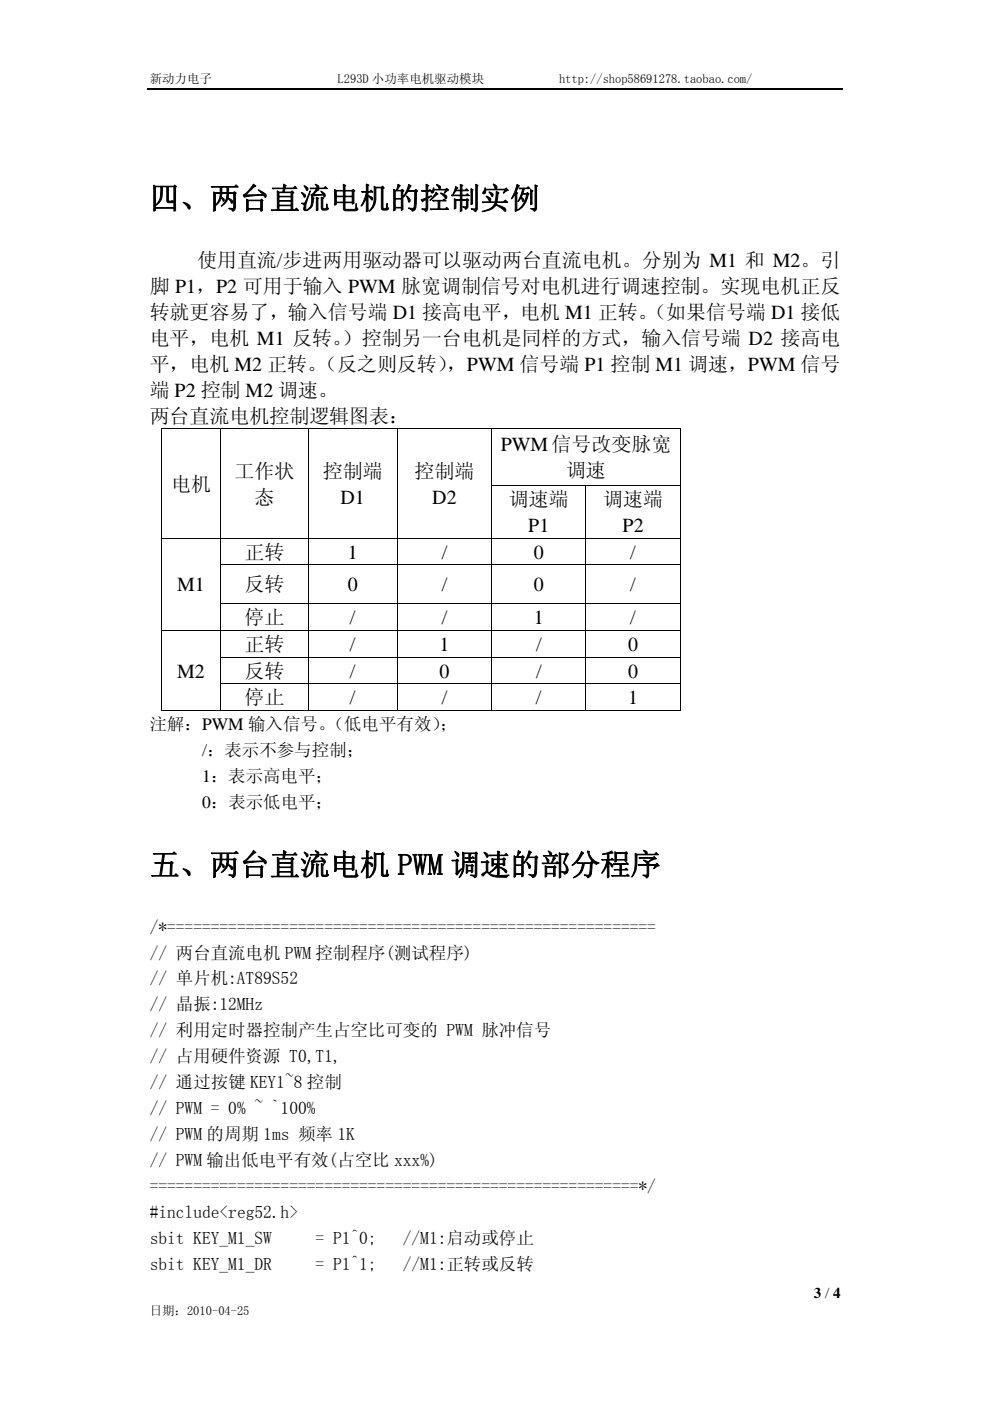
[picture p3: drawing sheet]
<svg xmlns="http://www.w3.org/2000/svg" width="210mm" height="297mm" viewBox="0 0 210 297" stroke-linecap="round" stroke-linejoin="round" font-family="sans-serif">
<defs><g id="words">
<g font-size="6.3">
<text x="31.7" y="44.2">四、两台直流电机的控制实例</text>
<text x="31.7" y="185.5">五、两台直流电机 PWM 调速的部分程序</text>
</g>
<g font-size="4.2">
<text x="41.8" y="56.6">使用直流/步进两用驱动器可以驱动两台直流电机。分别为 M1 和 M2。引</text>
<text x="31.7" y="62.1">脚 P1，P2 可用于输入 PWM 脉宽调制信号对电机进行调速控制。实现电机正反</text>
<text x="31.7" y="67.6">转就更容易了，输入信号端 D1 接高电平，电机 M1 正转。</text>
<text x="137.1" y="67.6">（如果信号端 D1 接低</text>
<text x="31.7" y="73.1">电平，电机 M1 反转。</text>
<text x="72.5" y="73.1">）控制另一台电机是同样的方式，输入信号端 D2 接高电</text>
<text x="31.7" y="78.6">平，电机 M2 正转。</text>
<text x="67.3" y="78.6">（反之则反转）</text>
<text x="94.8" y="78.6">，PWM 信号端 P1 控制 M1 调速，PWM 信号</text>
<text x="31.7" y="84.1">端 P2 控制 M2 调速。</text>
<text x="31.7" y="89.6">两台直流电机控制逻辑图表：</text>
<text x="106.2" y="95.7">PWM信号改变脉宽</text>
<text x="49.7" y="101.3">工作状</text>
<text x="68.5" y="101.3">控制端</text>
<text x="87.9" y="101.3">控制端</text>
<text x="120.1" y="101.2">调速</text>
<text x="36.3" y="104">电机</text>
<text x="54" y="106.8">态</text>
<text x="72.2" y="106.8">D1</text>
<text x="91.7" y="106.8">D2</text>
<text x="107.9" y="107.3">调速端</text>
<text x="127.9" y="107.3">调速端</text>
<text x="112.1" y="112.8">P1</text>
<text x="132.1" y="112.8">P2</text>
<text x="51.8" y="118.4">正转</text>
<text x="73.8" y="118.4">1</text>
<text x="93.7" y="118.4">/</text>
<text x="113.2" y="118.4">0</text>
<text x="133.7" y="118.4">/</text>
<text x="37.6" y="125.4">M1</text>
<text x="51.8" y="125.4">反转</text>
<text x="73.8" y="125.4">0</text>
<text x="93.7" y="125.4">/</text>
<text x="113.2" y="125.4">0</text>
<text x="133.7" y="125.4">/</text>
<text x="51.8" y="132.3">停止</text>
<text x="51.8" y="138">正转</text>
<text x="74.2" y="132.3">/</text>
<text x="74.2" y="138">/</text>
<text x="93.2" y="138">1</text>
<text x="93.7" y="132.3">/</text>
<text x="113.2" y="132.3">1</text>
<text x="113.7" y="138">/</text>
<text x="133.2" y="138">0</text>
<text x="133.7" y="132.3">/</text>
<text x="37.6" y="143.7">M2</text>
<text x="51.8" y="143.7">反转</text>
<text x="74.2" y="143.7">/</text>
<text x="93.2" y="143.7">0</text>
<text x="113.7" y="143.7">/</text>
<text x="133.2" y="143.7">0</text>
<text x="51.8" y="149.3">停止</text>
<text x="74.2" y="149.3">/</text>
<text x="93.7" y="149.3">/</text>
<text x="113.7" y="149.3">/</text>
<text x="133.2" y="149.3">1</text>
</g>
<g font-size="3.7">
<text x="31.7" y="154.8">注解：PWM 输入信号。</text>
<text x="69.3" y="154.8">（低电平有效）</text>
<text x="93.4" y="154.8">；</text>
<text x="42.9" y="160.3">/：表示不参与控制；</text>
<text x="42.9" y="165.8">1：表示高电平；</text>
<text x="42.9" y="171.3">0：表示低电平；</text>
<text x="31.7" y="197.7">/*========================================================</text>
<text x="31.7" y="203.2">// 两台直流电机 PWM 控制程序(测试程序)</text>
<text x="31.7" y="208.7">// 单片机:AT89S52</text>
<text x="31.7" y="214.2">// 晶振:12MHz</text>
<text x="31.7" y="219.7">// 利用定时器控制产生占空比可变的 PWM 脉冲信号</text>
<text x="31.7" y="225.2">// 占用硬件资源 T0,T1,</text>
<text x="31.7" y="230.7">// 通过按键 KEY1~8 控制</text>
<text x="31.7" y="236.2">// PWM = 0% ~ `100%</text>
<text x="31.7" y="241.7">// PWM 的周期 1ms 频率 1K</text>
<text x="31.7" y="247.2">// PWM 输出低电平有效(占空比 xxx%)</text>
<text x="31.7" y="252.8">========================================================*/</text>
<text x="31.7" y="258.3">#include&lt;reg52.h&gt;</text>
<text x="31.7" y="263.8">sbit KEY_M1_SW</text>
<text x="66.9" y="263.8">= P1^0;</text>
<text x="85.4" y="263.8">//M1:启动或停止</text>
<text x="31.7" y="269.3">sbit KEY_M1_DR</text>
<text x="66.9" y="269.3">= P1^1;</text>
<text x="85.4" y="269.3">//M1:正转或反转</text>
</g>
<text font-size="3.2" x="172.6" y="275.3">3 / 4</text>
<g font-size="2.6">
<text x="31.7" y="17.7">新动力电子</text>
<text x="71.6" y="17.7">L293D 小功率电机驱动模块</text>
<text x="118.6" y="17.7">http://shop58691278.taobao.com/</text>
<text x="31.7" y="278.7">日期：2010-04-25</text>
</g>
</g></defs>
<path d="M31.2 18.9h147.6" fill="none" stroke="#000" stroke-width=".25"/>
<g fill="#000">
<path d="M34.2 90.9h.1v.1h-.1zM144.2 90.9h.2v.1h-.2zM34.2 102.8h.1v.2h-.1zM34.2 119.7h.1v.2h-.1zM46.7 102.8h.2v.2h-.2zM65.3 102.8h.2v.2h-.2zM84.2 102.8h.2v.2h-.2zM144.2 102.8h.2v.2h-.2zM144.2 114h.2v.2h-.2zM144.2 119.7h.2v.2h-.2zM34.2 127.9h.1v.1h-.1zM34.2 139.2h.1v.2h-.1z"/>
<path d="M144.2 127.9h.2v.1h-.2zM144.2 133.5h.2v.2h-.2zM144.2 139.2h.2v.2h-.2zM34.2 144.9h.1v.2h-.1zM144.2 144.9h.2v.2h-.2zM144.2 150.6h.2v.1h-.2z"/>
</g>
<g fill="none" stroke="#000" stroke-width=".21">
<path d="M34.2 91h110.2M34.2 91v11.8M46.8 91v11.8M65.4 91v11.8M84.3 91v11.8M104.3 91v11.8M144.3 91v11.8M34.2 114.1h110M34.2 103v11M34.2 114.2v5.5M34.2 119.9v8M46.8 103v11"/>
<path d="M46.8 114.2v5.5M46.8 119.9v8M65.4 103v11M65.4 114.2v5.5M65.4 119.9v8M84.3 103v11M84.3 114.2v5.5M84.3 119.9v8M104.3 103v11M104.3 114.2v5.5M104.3 119.9v8M124.3 103v11"/>
<path d="M124.3 114.2v5.5M124.3 119.9v8M144.2 102.9h-40M144.2 119.8h-97.5M144.3 103v11M144.3 114.2v5.5M144.3 119.9v8M34.2 133.6h110M34.2 128v5.5M34.2 133.7v5.5M34.2 139.4v5.5M46.8 128v5.5"/>
<path d="M46.8 133.7v5.5M46.8 139.4v5.5M65.4 128v5.5M65.4 133.7v5.5M65.4 139.4v5.5M84.3 128v5.5M84.3 133.7v5.5M84.3 139.4v5.5M104.3 128v5.5M104.3 133.7v5.5M104.3 139.4v5.5M124.3 128v5.5"/>
<path d="M124.3 133.7v5.5M124.3 139.4v5.5M144.2 128h-97.5M144.2 139.3h-97.5M144.3 128v5.5M144.3 133.7v5.5M144.3 139.4v5.5M34.2 150.7h12.5M34.2 145.1v5.6M46.7 145h97.5M46.8 145.1v5.6M46.9 150.7h18.4"/>
<path d="M65.4 145.1v5.6M65.5 150.7h18.7M84.3 145.1v5.6M84.4 150.7h19.8M104.3 145.1v5.6M104.4 150.7h19.8M124.3 145.1v5.6M124.4 150.7h19.8M144.3 145.1v5.6"/>
</g>
<use href="#words"/>
</svg>
